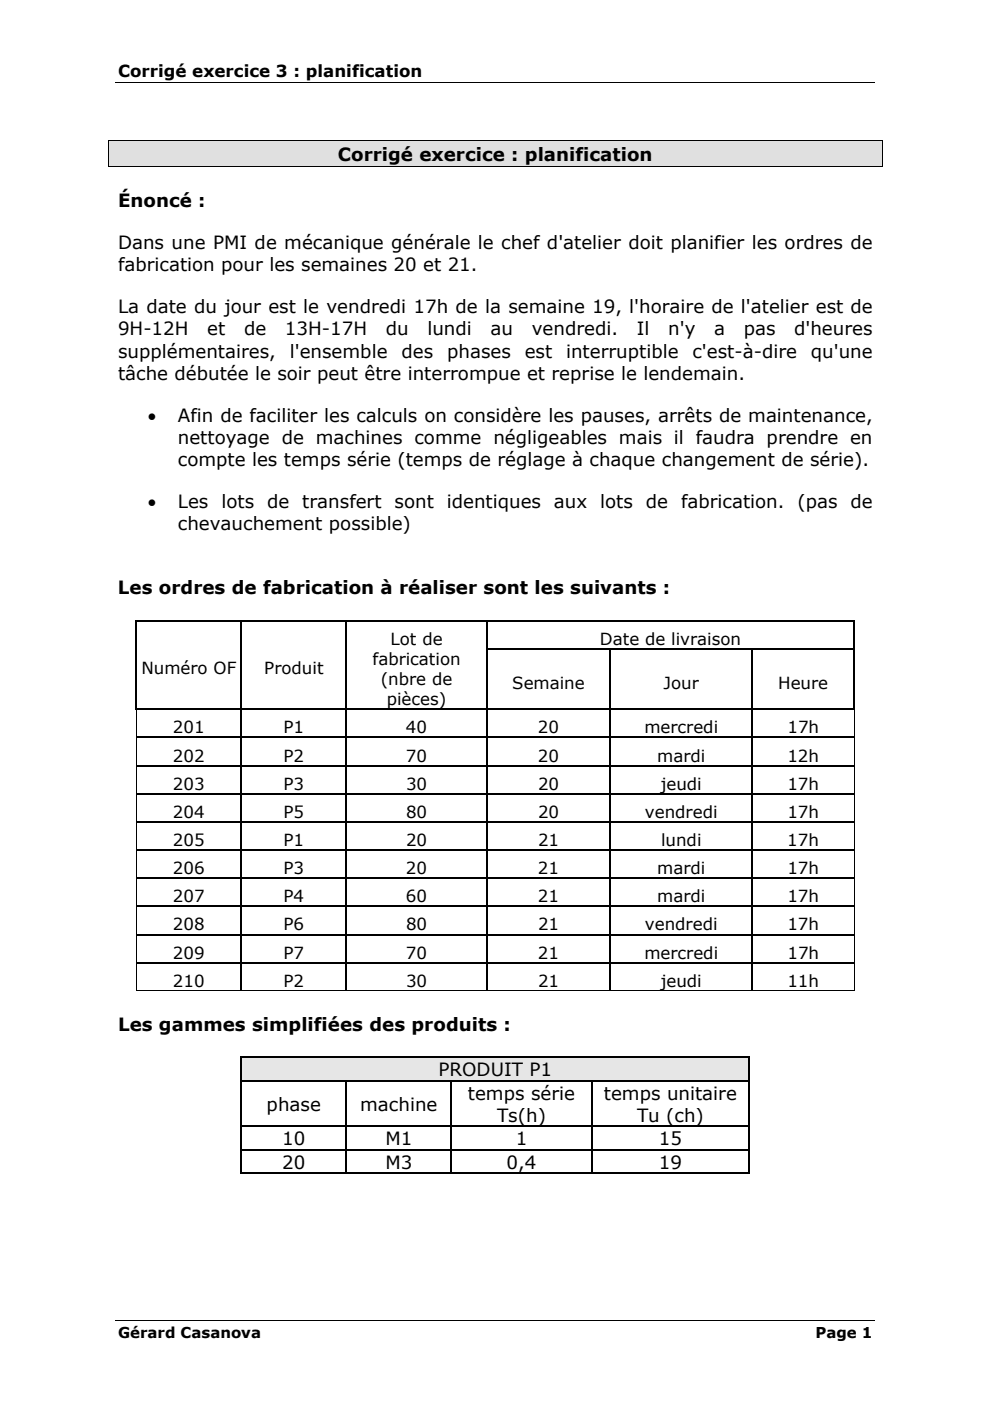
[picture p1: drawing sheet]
<svg xmlns="http://www.w3.org/2000/svg" width="210mm" height="297mm" viewBox="0 0 210 297" stroke-linecap="round" stroke-linejoin="round" font-family="sans-serif">
<defs><g id="words">
<g font-size="3.9">
<text x="71.6" y="34.1">Corrigé exercice : planification</text>
<text x="25" y="43.9">Énoncé :</text>
<text x="25" y="52.9">Dans une PMI de mécanique générale le chef d'atelier doit planifier les ordres de</text>
<text x="25" y="57.5">fabrication pour les semaines 20 et 21.</text>
<text x="25" y="66.4">La date du jour est le vendredi 17h de la semaine 19, l'horaire de l'atelier est de</text>
<text x="25" y="71.1">9H-12H</text>
<text x="43.9" y="71.1">et</text>
<text x="51.7" y="71.1">de</text>
<text x="60.4" y="71.1">13H-17H</text>
<text x="81.8" y="71.1">du</text>
<text x="90.6" y="71.1">lundi</text>
<text x="104" y="71.1">au</text>
<text x="112.8" y="71.1">vendredi.</text>
<text x="135" y="71.1">Il</text>
<text x="141.7" y="71.1">n'y</text>
<text x="151.4" y="71.1">a</text>
<text x="157.7" y="71.1">pas</text>
<text x="168.4" y="71.1">d'heures</text>
<text x="25" y="75.8">supplémentaires,</text>
<text x="61.4" y="75.8">l'ensemble</text>
<text x="85.1" y="75.8">des</text>
<text x="94.8" y="75.8">phases</text>
<text x="111.2" y="75.8">est</text>
<text x="120" y="75.8">interruptible</text>
<text x="146.8" y="75.8">c'est-à-dire</text>
<text x="171.9" y="75.8">qu'une</text>
<text x="25" y="80.5">tâche débutée le soir peut être interrompue et reprise le lendemain.</text>
<text x="31.4" y="89.4">•</text>
<text x="37.7" y="89.4">Afin de faciliter les calculs on considère les pauses, arrêts de maintenance,</text>
<text x="37.7" y="94.1">nettoyage de machines comme négligeables mais il faudra prendre en</text>
<text x="37.7" y="98.8">compte les temps série (temps de réglage à chaque changement de série).</text>
<text x="31.4" y="107.7">•</text>
<text x="37.7" y="107.7">Les</text>
<text x="46.9" y="107.7">lots</text>
<text x="56.6" y="107.7">de</text>
<text x="64.1" y="107.7">transfert</text>
<text x="83.6" y="107.7">sont</text>
<text x="94.7" y="107.7">identiques</text>
<text x="117.5" y="107.7">aux</text>
<text x="127.3" y="107.7">lots</text>
<text x="136.9" y="107.7">de</text>
<text x="144.4" y="107.7">fabrication.</text>
<text x="169.1" y="107.7">(pas</text>
<text x="180.3" y="107.7">de</text>
<text x="37.7" y="112.4">chevauchement possible)</text>
<text x="25" y="126">Les ordres de fabrication à réaliser sont les suivants :</text>
<text x="25" y="218.6">Les gammes simplifiées des produits :</text>
<text x="93" y="228.2">PRODUIT P1</text>
<text x="99.2" y="233.2">temps série</text>
<text x="128" y="233.2">temps unitaire</text>
<text x="56.5" y="235.5">phase</text>
<text x="76.4" y="235.5">machine</text>
<text x="105.4" y="237.9">Ts(h)</text>
<text x="135.1" y="237.9">Tu (ch)</text>
<text x="59.8" y="242.8">10</text>
<text x="81.7" y="242.8">M1</text>
<text x="109.4" y="242.8">1</text>
<text x="139.7" y="242.8">15</text>
<text x="59.8" y="247.8">20</text>
<text x="81.7" y="247.8">M3</text>
<text x="107.4" y="247.8">0,4</text>
<text x="139.7" y="247.8">19</text>
</g>
<g font-size="3.5">
<text x="25" y="16.2">Corrigé exercice 3 : planification</text>
<text x="82.8" y="136.7">Lot de</text>
<text x="127.2" y="136.7">Date de livraison</text>
<text x="30" y="142.9">Numéro OF</text>
<text x="56" y="142.9">Produit</text>
<text x="79" y="141">fabrication</text>
<text x="80.7" y="145.2">(nbre de</text>
<text x="82" y="149.5">pièces)</text>
<text x="108.6" y="146.1">Semaine</text>
<text x="140.7" y="146.1">Jour</text>
<text x="165" y="146.1">Heure</text>
<text x="36.7" y="155.5">201</text>
<text x="60.1" y="155.5">P1</text>
<text x="86.1" y="155.5">40</text>
<text x="114.1" y="155.5">20</text>
<text x="136.6" y="155.5">mercredi</text>
<text x="167" y="155.5">17h</text>
<text x="36.7" y="161.5">202</text>
<text x="60.1" y="161.5">P2</text>
<text x="86.1" y="161.5">70</text>
<text x="114.1" y="161.5">20</text>
<text x="139.3" y="161.5">mardi</text>
<text x="166.9" y="161.5">12h</text>
<text x="36.7" y="167.4">203</text>
<text x="60.1" y="167.4">P3</text>
<text x="86.1" y="167.4">30</text>
<text x="114.1" y="167.4">20</text>
<text x="140.1" y="167.4">jeudi</text>
<text x="166.9" y="167.4">17h</text>
<text x="36.7" y="173.4">204</text>
<text x="60.1" y="173.4">P5</text>
<text x="86.1" y="173.4">80</text>
<text x="114.1" y="173.4">20</text>
<text x="136.7" y="173.4">vendredi</text>
<text x="166.9" y="173.4">17h</text>
<text x="36.7" y="179.4">205</text>
<text x="60.1" y="179.4">P1</text>
<text x="86.1" y="179.4">20</text>
<text x="114.1" y="179.4">21</text>
<text x="140.1" y="179.4">lundi</text>
<text x="166.9" y="179.4">17h</text>
<text x="36.7" y="185.3">206</text>
<text x="60.1" y="185.3">P3</text>
<text x="86.1" y="185.3">20</text>
<text x="114.1" y="185.3">21</text>
<text x="139.3" y="185.3">mardi</text>
<text x="166.9" y="185.3">17h</text>
<text x="36.7" y="191.3">207</text>
<text x="60.1" y="191.3">P4</text>
<text x="86.1" y="191.3">60</text>
<text x="114.1" y="191.3">21</text>
<text x="139.3" y="191.3">mardi</text>
<text x="166.9" y="191.3">17h</text>
<text x="36.7" y="197.3">208</text>
<text x="60.1" y="197.3">P6</text>
<text x="86.1" y="197.3">80</text>
<text x="114.1" y="197.3">21</text>
<text x="136.7" y="197.3">vendredi</text>
<text x="166.9" y="197.3">17h</text>
<text x="36.7" y="203.2">209</text>
<text x="60.1" y="203.2">P7</text>
<text x="86.1" y="203.2">70</text>
<text x="114.1" y="203.2">21</text>
<text x="136.6" y="203.2">mercredi</text>
<text x="167" y="203.2">17h</text>
<text x="36.7" y="209.2">210</text>
<text x="60.1" y="209.2">P2</text>
<text x="86.1" y="209.2">30</text>
<text x="114.1" y="209.2">21</text>
<text x="140.1" y="209.2">jeudi</text>
<text x="166.9" y="209.2">11h</text>
</g>
<g font-size="3.2">
<text x="25" y="283.7">Gérard Casanova</text>
<text x="172.9" y="283.7">Page 1</text>
</g>
</g></defs>
<path d="M24.5 17.4h161M24.5 280.1h161" fill="none" stroke="#000" stroke-width=".21"/>
<path d="M23.1 29.9h163.8v5.3h-163.8z" fill="#e0e0e0"/>
<g fill="#000">
<path d="M22.9 29.7h.2v.2h-.2zM22.9 35.2h.2v.2h-.2zM186.9 29.7h.2v.2h-.2zM186.9 35.2h.2v.2h-.2zM28.8 131.4h.2v.3h-.2zM28.8 137.4h.2v.3h-.2zM51 131.4h.3v.3h-.3zM51 137.4h.3v.3h-.3zM73.3 131.4h.3v.3h-.3zM73.3 137.4h.3v.3h-.3zM103.1 131.4h.2v.3h-.2zM103.1 137.4h.2v.3h-.2z"/>
<path d="M129.3 137.4h.3v.3h-.3zM159.3 137.4h.3v.3h-.3zM181 131.4h.3v.3h-.3zM181 137.4h.3v.3h-.3zM28.8 150.3h.2v.2h-.2zM28.9 156.2v.3zM51 150.3h.3v.2h-.3zM51 156.2h.3v.3h-.3zM73.3 150.3h.3v.2h-.3zM73.3 156.2h.3v.3h-.3zM103.1 150.3h.2v.2h-.2zM103.1 156.2h.2v.3h-.2z"/>
<path d="M129.3 150.3h.3v.2h-.3zM129.3 156.2h.3v.3h-.3zM159.3 150.3h.3v.2h-.3zM159.3 156.2h.3v.3h-.3zM181 150.3h.3v.2h-.3zM181.1 156.2l.1 .3zM28.9 162.2v.3zM28.9 168.2v.2zM28.9 174.1v.3zM51 162.2h.3v.3h-.3zM51 168.2h.3v.2h-.3zM51 174.1h.3v.3h-.3z"/>
<path d="M73.3 162.2h.3v.3h-.3zM73.3 168.2h.3v.2h-.3zM73.3 174.1h.3v.3h-.3zM103.1 162.2h.2v.3h-.2zM103.1 168.2h.2v.2h-.2zM103.1 174.1h.2v.3h-.2zM129.3 162.2h.3v.3h-.3zM129.3 168.2h.3v.2h-.3zM129.3 174.1h.3v.3h-.3zM159.3 162.2h.3v.3h-.3zM159.3 168.2h.3v.2h-.3zM159.3 174.1h.3v.3h-.3z"/>
<path d="M181.1 162.2l.1 .3zM181.1 168.2l.1 .2zM181.1 174.1l.1 .3zM28.9 180.1v.3zM28.9 186.1v.3zM28.9 192v.3zM28.9 198v.3zM51 180.1h.3v.3h-.3zM51 186.1h.3v.3h-.3zM51 192h.3v.3h-.3zM51 198h.3v.3h-.3zM73.3 180.1h.3v.3h-.3z"/>
<path d="M73.3 186.1h.3v.3h-.3zM73.3 192h.3v.3h-.3zM73.3 198h.3v.3h-.3zM103.1 180.1h.2v.3h-.2zM103.1 186.1h.2v.3h-.2zM103.1 192h.2v.3h-.2zM103.1 198h.2v.3h-.2zM129.3 180.1h.3v.3h-.3zM129.3 186.1h.3v.3h-.3zM129.3 192h.3v.3h-.3zM129.3 198h.3v.3h-.3zM159.3 180.1h.3v.3h-.3z"/>
<path d="M159.3 186.1h.3v.3h-.3zM159.3 192h.3v.3h-.3zM159.3 198h.3v.3h-.3zM181.1 180.1l.1 .3zM181.1 186.1l.1 .3zM181.1 192l.1 .3zM181.1 198l.1 .3zM28.9 204v.3zM51 204h.3v.3h-.3zM73.3 204h.3v.3h-.3zM103.1 204h.2v.3h-.2zM129.3 204h.3v.3h-.3z"/>
<path d="M129.3 210h.1zM159.3 204h.3v.3h-.3zM181.1 204l.1 .3zM181.1 210h.1z"/>
</g>
<g fill="none" stroke="#000" stroke-width=".21">
<path d="M22.9 29.8h164.2M22.9 35.3h164.2M23 29.9v5.3M187 29.9v5.3M28.9 150.5v5.7M28.9 156.5v5.7M181.1 150.5v5.7M181.1 156.5v5.7M28.9 162.5v5.7M28.9 168.4v5.7M28.9 174.4v5.7M181.1 162.5v5.7"/>
<path d="M181.1 168.4v5.7M181.1 174.4v5.7M28.9 180.4v5.7M28.9 186.4v5.6M28.9 192.3v5.7M28.9 198.3v5.7M181.1 180.4v5.7M181.1 186.4v5.6M181.1 192.3v5.7M181.1 198.3v5.7M28.9 210h100.4M28.9 204.3v5.7"/>
<path d="M129.4 210h51.7M181.1 204.3v5.7"/>
</g>
<g fill="none" stroke="#000" stroke-width=".25">
<path d="M28.8 131.6h22.2M28.9 131.7v5.7M28.9 137.7v12.6M51.2 131.7v5.7M51.2 137.7v12.6M51.3 131.6h22M73.4 131.7v5.7M73.4 137.7v12.6M73.6 131.6h29.5M103.2 131.7v5.7M103.2 137.7v12.6M103.3 131.6h77.7"/>
<path d="M103.3 137.6h26M129.4 137.7v12.6M129.6 137.6h29.7M159.4 137.7v12.6M159.6 137.6h21.4M181.1 131.7v5.7M181.1 137.7v12.6M28.8 150.4h22.2M28.9 156.4h22.1M51.2 150.5v5.7M51.2 156.5v5.7M51.3 150.4h22"/>
<path d="M51.3 156.4h22M73.4 150.5v5.7M73.4 156.5v5.7M73.6 150.4h29.5M73.6 156.4h29.5M103.2 150.5v5.7M103.2 156.5v5.7M103.3 150.4h26M103.3 156.4h26M129.4 150.5v5.7M129.4 156.5v5.7M129.6 150.4h29.7"/>
<path d="M129.6 156.4h29.7M159.4 150.5v5.7M159.4 156.5v5.7M159.6 150.4h21.4M159.6 156.4h21.5M28.9 162.3h22.1M28.9 168.3h22.1M28.9 174.3h22.1M51.2 162.5v5.7M51.2 168.4v5.7M51.2 174.4v5.7M51.3 162.3h22"/>
<path d="M51.3 168.3h22M51.3 174.3h22M73.4 162.5v5.7M73.4 168.4v5.7M73.4 174.4v5.7M73.6 162.3h29.5M73.6 168.3h29.5M73.6 174.3h29.5M103.2 162.5v5.7M103.2 168.4v5.7M103.2 174.4v5.7M103.3 162.3h26"/>
<path d="M103.3 168.3h26M103.3 174.3h26M129.4 162.5v5.7M129.4 168.4v5.7M129.4 174.4v5.7M129.6 162.3h29.7M129.6 168.3h29.7M129.6 174.3h29.7M159.4 162.5v5.7M159.4 168.4v5.7M159.4 174.4v5.7M159.6 162.3h21.5"/>
<path d="M159.6 168.3h21.5M159.6 174.3h21.5M28.9 180.2h22.1M28.9 186.2h22.1M28.9 192.2h22.1M28.9 198.1h22.1M51.2 180.4v5.7M51.2 186.4v5.6M51.2 192.3v5.7M51.2 198.3v5.7M51.3 180.2h22M51.3 186.2h22"/>
<path d="M51.3 192.2h22M51.3 198.1h22M73.4 180.4v5.7M73.4 186.4v5.6M73.4 192.3v5.7M73.4 198.3v5.7M73.6 180.2h29.5M73.6 186.2h29.5M73.6 192.2h29.5M73.6 198.1h29.5M103.2 180.4v5.7M103.2 186.4v5.6"/>
<path d="M103.2 192.3v5.7M103.2 198.3v5.7M103.3 180.2h26M103.3 186.2h26M103.3 192.2h26M103.3 198.1h26M129.4 180.4v5.7M129.4 186.4v5.6M129.4 192.3v5.7M129.4 198.3v5.7M129.6 180.2h29.7M129.6 186.2h29.7"/>
<path d="M129.6 192.2h29.7M129.6 198.1h29.7M159.4 180.4v5.7M159.4 186.4v5.6M159.4 192.3v5.7M159.4 198.3v5.7M159.6 180.2h21.5M159.6 186.2h21.5M159.6 192.2h21.5M159.6 198.1h21.5M28.9 204.1h22.1M51.2 204.3v5.7"/>
<path d="M51.3 204.1h22M73.4 204.3v5.7M73.6 204.1h29.5M103.2 204.3v5.7M103.3 204.1h26M129.4 204.3v5.7M129.6 204.1h29.7M159.4 204.3v5.7M159.6 204.1h21.5"/>
</g>
<g fill="#e6e6e6">
<path d="M51.7 224.3h106.6v4.7h-106.6z"/>
<path d="M51.3 224.3h107.4v4.7h-107.4z"/>
</g>
<g fill="#000">
<path d="M51 224.1h.3v.2h-.3zM51 229h.3v.3h-.3zM51 238.7h.3v.3h-.3zM73.3 229h.3v.3h-.3zM73.3 238.7h.3v.3h-.3zM95.6 229h.2v.3h-.2zM95.6 238.7h.2v.3h-.2zM125.3 229h.3v.3h-.3zM125.3 238.7h.3v.3h-.3zM158.7 224.1h.3v.2h-.3zM158.7 229h.3v.3h-.3zM158.7 238.7h.3v.3h-.3z"/>
<path d="M51 243.6h.3v.3h-.3zM73.3 243.6h.3v.3h-.3zM95.6 243.6h.2v.3h-.2zM125.3 243.6h.3v.3h-.3zM158.7 243.6h.3v.3h-.3zM158.7 248.6h.3v.2h-.3z"/>
</g>
<g fill="none" stroke="#000" stroke-width=".25">
<path d="M51 224.2h107.7M51.2 224.3v4.7M51.2 229.3v9.4M51.2 239v4.6M51.3 229.2h22M51.3 238.8h22M73.4 229.3v9.4M73.4 239v4.6M73.6 229.2h22M73.6 238.8h22M95.7 229.3v9.4M95.7 239v4.6"/>
<path d="M95.8 229.2h29.5M95.8 238.8h29.5M125.5 229.3v9.4M125.5 239v4.6M125.6 229.2h33.1M125.6 238.8h33.1M158.9 224.3v4.7M158.9 229.3v9.4M158.9 239v4.6M51 248.7h22.3M51.2 243.9v4.9M51.3 243.8h22"/>
<path d="M73.4 243.9v4.9M73.6 243.8h22M73.6 248.7h22M95.7 243.9v4.9M95.8 243.8h29.5M95.8 248.7h29.5M125.5 243.9v4.9M125.6 243.8h33.1M125.6 248.7h33.1M158.9 243.9v4.9"/>
</g>
<path d="M51.3 224.3h107.4" fill="none" stroke="#e6e6e6" stroke-width=".21"/>
<use href="#words"/>
</svg>
